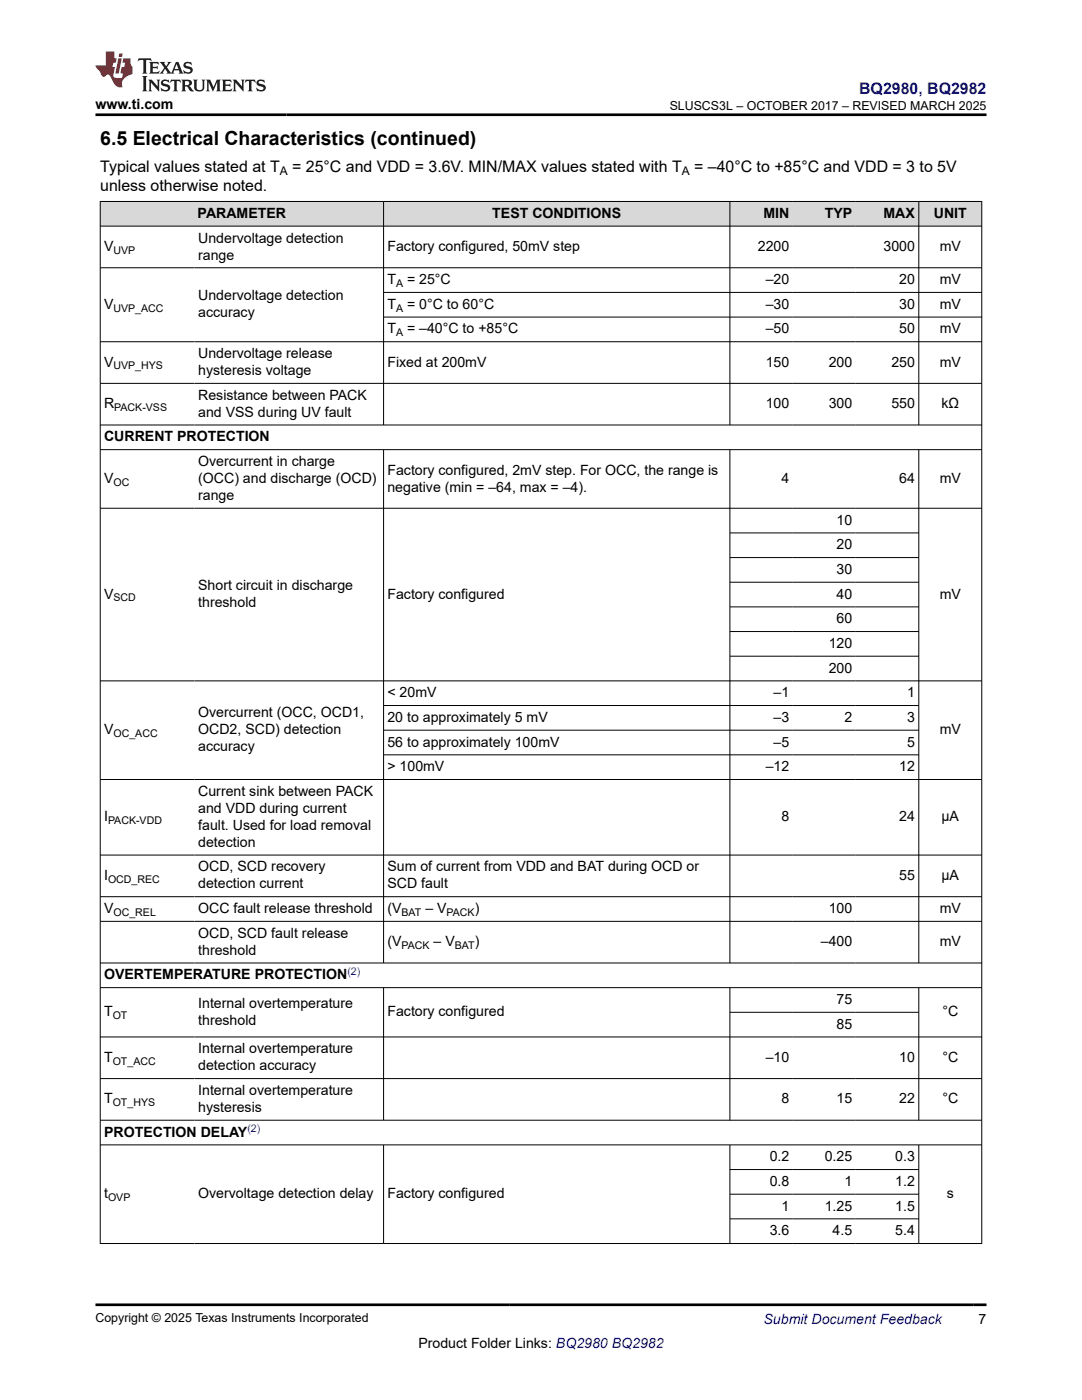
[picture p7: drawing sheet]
<svg xmlns="http://www.w3.org/2000/svg" width="216mm" height="279mm" viewBox="0 0 216 279" stroke-linecap="round" stroke-linejoin="round" font-family="sans-serif">
<defs><g id="words">
<text font-size="3.9" x="20" y="28.8">6.5 Electrical Characteristics (continued)</text>
<text font-size="3.2" fill="#00f" x="171.4" y="18.7">BQ2980, BQ2982</text>
<g font-size="3.2">
<text x="20" y="34.3">Typical values stated at T</text>
<text x="58.3" y="34.3">= 25°C and VDD = 3.6V. MIN/MAX values stated with T</text>
<text x="138.5" y="34.3">= –40°C to +85°C and VDD = 3 to 5V</text>
<text x="20" y="38.1">unless otherwise noted.</text>
</g>
<g font-size="2.8">
<text x="19" y="21.8">www.ti.com</text>
<text x="39.4" y="43.5">PARAMETER</text>
<text x="98.2" y="43.5">TEST CONDITIONS</text>
<text x="152.3" y="43.5">MIN</text>
<text x="164.6" y="43.5">TYP</text>
<text x="176.3" y="43.5">MAX</text>
<text x="186.3" y="43.5">UNIT</text>
<text x="20.8" y="50.1">V</text>
<text x="39.6" y="48.4">Undervoltage detection</text>
<text x="39.6" y="51.8">range</text>
<text x="77.3" y="50.1">Factory configured, 50mV step</text>
<text x="151.2" y="50.1">2200</text>
<text x="176.3" y="50.1">3000</text>
<text x="187.5" y="50.1">mV</text>
<text x="39.6" y="59.9">Undervoltage detection</text>
<text x="77.3" y="56.7">T</text>
<text x="81.2" y="56.7">= 25°C</text>
<text x="152.8" y="56.7">–20</text>
<text x="179.4" y="56.7">20</text>
<text x="187.5" y="56.7">mV</text>
<text x="20.8" y="61.6">V</text>
<text x="39.6" y="63.3">accuracy</text>
<text x="77.3" y="61.6">T</text>
<text x="81.2" y="61.6">= 0°C to 60°C</text>
<text x="152.8" y="61.6">–30</text>
<text x="179.4" y="61.6">30</text>
<text x="187.5" y="61.6">mV</text>
<text x="39.6" y="71.5">Undervoltage release</text>
<text x="77.3" y="66.6">T</text>
<text x="81.2" y="66.6">= –40°C to +85°C</text>
<text x="152.8" y="66.6">–50</text>
<text x="179.4" y="66.6">50</text>
<text x="187.5" y="66.6">mV</text>
<text x="20.8" y="73.2">V</text>
<text x="39.6" y="74.9">hysteresis voltage</text>
<text x="77.3" y="73.2">Fixed at 200mV</text>
<text x="152.8" y="73.2">150</text>
<text x="165.4" y="73.2">200</text>
<text x="177.9" y="73.2">250</text>
<text x="187.5" y="73.2">mV</text>
<text x="20.8" y="81.5">R</text>
<text x="39.6" y="79.8">Resistance between PACK</text>
<text x="39.6" y="83.2">and VSS during UV fault</text>
<text x="152.8" y="81.5">100</text>
<text x="165.4" y="81.5">300</text>
<text x="177.9" y="81.5">550</text>
<text x="187.9" y="81.5">kΩ</text>
<text x="20.8" y="88.1">CURRENT PROTECTION</text>
<text x="39.6" y="93">Overcurrent in charge</text>
<text x="77.3" y="94.7">Factory configured, 2mV step. For OCC, the range is</text>
<text x="20.8" y="96.4">V</text>
<text x="39.6" y="96.4">(OCC) and discharge (OCD)</text>
<text x="39.6" y="99.8">range</text>
<text x="77.3" y="98.1">negative (min = –64, max = –4).</text>
<text x="155.9" y="96.4">4</text>
<text x="179.4" y="96.4">64</text>
<text x="187.5" y="96.4">mV</text>
<text x="166.9" y="104.7">10</text>
<text x="166.9" y="109.6">20</text>
<text x="20.8" y="119.5">V</text>
<text x="39.6" y="117.8">Short circuit in discharge</text>
<text x="77.3" y="119.5">Factory configured</text>
<text x="166.9" y="114.5">30</text>
<text x="166.9" y="119.5">40</text>
<text x="187.5" y="119.5">mV</text>
<text x="39.6" y="121.2">threshold</text>
<text x="166.9" y="124.4">60</text>
<text x="165.4" y="129.3">120</text>
<text x="165.4" y="134.2">200</text>
<text x="39.6" y="143.2">Overcurrent (OCC, OCD1,</text>
<text x="77.3" y="139.2">&lt; 20mV</text>
<text x="154.4" y="139.2">–1</text>
<text x="181" y="139.2">1</text>
<text x="20.8" y="146.5">V</text>
<text x="39.6" y="146.5">OCD2, SCD) detection</text>
<text x="39.6" y="149.9">accuracy</text>
<text x="77.3" y="144.1">20 to approximately 5 mV</text>
<text x="77.3" y="149">56 to approximately 100mV</text>
<text x="154.4" y="144.1">–3</text>
<text x="154.4" y="149">–5</text>
<text x="168.5" y="144.1">2</text>
<text x="181" y="144.1">3</text>
<text x="181" y="149">5</text>
<text x="187.5" y="146.5">mV</text>
<text x="77.3" y="153.9">&gt; 100mV</text>
<text x="152.8" y="153.9">–12</text>
<text x="179.4" y="153.9">12</text>
<text x="39.6" y="158.8">Current sink between PACK</text>
<text x="20.8" y="163.9">I</text>
<text x="39.6" y="162.2">and VDD during current</text>
<text x="39.6" y="165.6">fault. Used for load removal</text>
<text x="155.9" y="163.9">8</text>
<text x="179.4" y="163.9">24</text>
<text x="187.9" y="163.9">µA</text>
<text x="39.6" y="169">detection</text>
<text x="39.6" y="173.9">OCD, SCD recovery</text>
<text x="77.3" y="173.9">Sum of current from VDD and BAT during OCD or</text>
<text x="20.8" y="175.6">I</text>
<text x="39.6" y="177.3">detection current</text>
<text x="77.3" y="177.3">SCD fault</text>
<text x="179.4" y="175.6">55</text>
<text x="187.9" y="175.6">µA</text>
<text x="20.8" y="182.2">V</text>
<text x="39.6" y="182.2">OCC fault release threshold</text>
<text x="77.3" y="182.2">(V</text>
<text x="84.9" y="182.2">– V</text>
<text x="94.7" y="182.2">)</text>
<text x="165.4" y="182.2">100</text>
<text x="187.5" y="182.2">mV</text>
<text x="39.6" y="187.2">OCD, SCD fault release</text>
<text x="39.6" y="190.5">threshold</text>
<text x="77.3" y="188.8">(V</text>
<text x="86.5" y="188.8">– V</text>
<text x="94.7" y="188.8">)</text>
<text x="163.8" y="188.8">–400</text>
<text x="187.5" y="188.8">mV</text>
<text x="20.8" y="195.5">OVERTEMPERATURE PROTECTION</text>
<text x="20.8" y="202.8">T</text>
<text x="39.6" y="201.1">Internal overtemperature</text>
<text x="77.3" y="202.8">Factory configured</text>
<text x="166.9" y="200.4">75</text>
<text x="188" y="202.8">°C</text>
<text x="39.6" y="204.5">threshold</text>
<text x="166.9" y="205.3">85</text>
<text x="20.8" y="211.9">T</text>
<text x="39.6" y="210.2">Internal overtemperature</text>
<text x="39.6" y="213.6">detection accuracy</text>
<text x="152.8" y="211.9">–10</text>
<text x="179.4" y="211.9">10</text>
<text x="188" y="211.9">°C</text>
<text x="20.8" y="220.2">T</text>
<text x="39.6" y="218.5">Internal overtemperature</text>
<text x="39.6" y="221.9">hysteresis</text>
<text x="155.9" y="220.2">8</text>
<text x="166.9" y="220.2">15</text>
<text x="179.4" y="220.2">22</text>
<text x="188" y="220.2">°C</text>
<text x="20.8" y="226.8">PROTECTION DELAY</text>
<text x="153.6" y="231.8">0.2</text>
<text x="164.6" y="231.8">0.25</text>
<text x="178.6" y="231.8">0.3</text>
<text x="20.8" y="239.1">t</text>
<text x="39.6" y="239.1">Overvoltage detection delay</text>
<text x="77.3" y="239.1">Factory configured</text>
<text x="153.6" y="236.7">0.8</text>
<text x="168.5" y="236.7">1</text>
<text x="178.6" y="236.7">1.2</text>
<text x="188.9" y="239.1">s</text>
<text x="155.9" y="241.6">1</text>
<text x="164.6" y="241.6">1.25</text>
<text x="178.6" y="241.6">1.5</text>
<text x="153.6" y="246.5">3.6</text>
<text x="166.1" y="246.5">4.5</text>
<text x="178.6" y="246.5">5.4</text>
<text x="83.5" y="269">Product Folder Links: BQ2980 BQ2982</text>
<text x="195.3" y="264.2">7</text>
</g>
<text font-size="2.8" fill="#00f" x="152.4" y="264.2">Submit Document Feedback</text>
<g font-size="2.5">
<text x="133.6" y="21.9">SLUSCS3L – OCTOBER 2017 – REVISED MARCH 2025</text>
<text x="19" y="263.9">Copyright © 2025 Texas Instruments Incorporated</text>
</g>
<g font-size="2.4">
<text x="55.8" y="34.9">A</text>
<text x="136" y="34.9">A</text>
</g>
<g font-size="2.1">
<text x="22.6" y="50.7">UVP</text>
<text x="79" y="57.3">A</text>
<text x="22.6" y="62.2">UVP_ACC</text>
<text x="79" y="62.2">A</text>
<text x="79" y="67.1">A</text>
<text x="22.6" y="73.7">UVP_HYS</text>
<text x="22.8" y="82">PACK-VSS</text>
<text x="22.6" y="97">OC</text>
<text x="22.6" y="120">SCD</text>
<text x="22.6" y="147.1">OC_ACC</text>
<text x="21.6" y="164.5">PACK-VDD</text>
<text x="21.6" y="176.2">OCD_REC</text>
<text x="22.6" y="182.8">OC_REL</text>
<text x="80.1" y="182.8">BAT</text>
<text x="89.1" y="182.8">PACK</text>
<text x="80.1" y="189.4">PACK</text>
<text x="90.8" y="189.4">BAT</text>
<text x="22.5" y="203.4">OT</text>
<text x="22.5" y="212.5">OT_ACC</text>
<text x="22.5" y="220.8">OT_HYS</text>
<text x="21.6" y="239.7">OVP</text>
</g>
<g font-size="2.1" fill="#00f">
<text x="69.3" y="194.5">(2)</text>
<text x="49.4" y="225.9">(2)</text>
</g>
</g></defs>
<g fill="#d8d8d8">
<path d="M20 40.2h175.9v4.9h-175.9z" fill-rule="evenodd"/>
<path d="M20.1 40.3h56.4v4.8h-56.4z" fill-rule="evenodd"/>
<path d="M76.6 40.3h69v4.8h-69z" fill-rule="evenodd"/>
<path d="M145.7 40.3h12.5v4.8h-12.5z" fill-rule="evenodd"/>
<path d="M158.2 40.3h12.6v4.8h-12.6z" fill-rule="evenodd"/>
<path d="M170.8 40.3h12.5v4.8h-12.5z" fill-rule="evenodd"/>
<path d="M183.4 40.3h12.4v4.8h-12.4z" fill-rule="evenodd"/>
</g>
<g fill="none" stroke="#000" stroke-width=".2">
<path d="M19.9 40.2h176.1M19.9 45.1h176.1M19.9 53.4h176.1M20 40.1v208.1M76.5 40.1v44.8M76.5 58.4h119.5M145.6 40.1v44.8M183.3 40.1v44.8M195.9 40.1v208.1M19.9 68.2h176.1M19.9 76.5h176.1M76.5 63.3h119.5"/>
<path d="M19.9 84.8h176.1M19.9 89.7h176.1M76.5 89.7v102.5M145.6 89.7v102.5M183.3 89.7v102.5M19.9 101.4h176.1M145.6 106.4h37.8M145.6 111.3h37.8M145.6 116.2h37.8M19.9 135.9h176.1M145.6 121.1h37.8M145.6 126h37.8"/>
<path d="M145.6 131h37.8M19.9 155.6h176.1M76.5 140.8h106.9M76.5 145.7h106.9M76.5 150.6h106.9M19.9 170.6h176.1M19.9 179h176.1M19.9 183.9h176.1M19.9 192.2h176.1M19.9 197.1h176.1M76.5 197.1v26.5M145.6 197.1v26.5"/>
<path d="M183.3 197.1v26.5M19.9 206.9h176.1M19.9 215.3h176.1M145.6 202h37.8M19.9 223.6h176.1M19.9 228.5h176.1M76.5 228.5v19.7M145.6 228.5v19.7M145.6 233.4h37.8M145.6 238.3h37.8M183.3 228.5v19.7M19.9 248.2h176.1"/>
<path d="M145.6 243.2h37.8"/>
</g>
<path d="M27.7 11.6l-.2 .6 .5-.2h.6v.1v2.2l-.2 .4h1l-.2-.4v-2.2v-.1h.5l.5 .2-.1-.6zM29.8 12.4l.2 .3v1.6l-.2 .4h1.9l.1-.6a1.08 1.08 0 0 1-1.3 .2v-.7h.6l.4 .2v-.7l-.4 .2h-.6v-.5l.2-.2a1 1 0 0 1 1 .3l-.1-.5zM31.8 12.4l1 1.1-1 1.2h.9l-.2-.2 .4-.8 .5 .8-.2 .2h1.6l-.2-.2 .1-.5h1l.1 .5-.1 .2h.9l-.2-.4-.8-1.9h-.5l-1 2.1-.8-1.1 .9-1h-.8l.2 .2-.5 .6-.3-.6 .1-.2zM35.2 12.8l.4 1h-.8zM36.8 12.5a.65 .65 0 0 0-.2 .7 .65 .65 0 0 0 .6 .5l.7 .1 .1 .3a.79 .79 0 0 1-.7 .4 .79 .79 0 0 1-.7-.5l.1 .7 .2-.1a.93 .93 0 0 0 1.1 0 .93 .93 0 0 0 .4-.9 1.46 1.46 0 0 0-1.2-.6l-.1-.3a1.09 1.09 0 0 1 1.2 .2l-.2-.6-.1 .1-.6-.2zM28.4 15.2l.2 .4v2.2l-.2 .4h1l-.2-.4v-2.2l.2-.4zM29.6 15.9l.2 .4v1.5l-.2 .4h.8l-.3-.4v-1.3l1.7 1.8v-2l.2-.4h-.8l.2 .2 .1 1.1-1.2-1.3zM32.3 16a.65 .65 0 0 0-.2 .8 .65 .65 0 0 0 .7 .4l.6 .2 .1 .2a.79 .79 0 0 1-.7 .4 .79 .79 0 0 1-.7-.5l.1 .7 .2-.1a.93 .93 0 0 0 1.1 .1 .93 .93 0 0 0 .4-1 1.46 1.46 0 0 0-1.2-.5l-.1-.4a1.09 1.09 0 0 1 1.2 .2l-.2-.6-.1 .1-.6-.1zM34.1 15.9l-.1 .6a.63 .63 0 0 1 .7-.3l.1 1.6-.3 .4h1l-.2-.4v-1.6a.66 .66 0 0 1 .8 .3l-.1-.6zM36.2 15.9l.2 .4v1.5l-.2 .4h.9l-.2-.2v-.7h.5l.1 .2a.79 .79 0 0 0 1.2 .6l-1-.9a.61 .61 0 0 0 .6-.6 .61 .61 0 0 0-.5-.7zM36.9 16.2h.2a.47 .47 0 0 1 .5 .1 .47 .47 0 0 1 .1 .5l-.2 .1-.6 .1zM38.5 15.9l.2 .2a2.27 2.27 0 0 0 .4 2 1.04 1.04 0 0 0 1.7-.7v-1.3l.2-.2h-.8l.2 .4v1.1a.6 .6 0 0 1-.6 .6 .6 .6 0 0 1-.6-.6v-1.1l.3-.4zM41.1 15.9l.2 .4v1.5l-.2 .4h.7l-.2-.4v-1.4l.9 1.9 .8-1.9v1.4l-.2 .4h1l-.3-.4v-1.5l.3-.4h-.8l-.7 1.5-.7-1.5zM44.3 15.9l.2 .4v1.5l-.2 .4h1.9l.1-.6a1.09 1.09 0 0 1-1.3 .2v-.7h.6l.4 .2v-.6l-.4 .2h-.6v-.6l.2-.1a1.01 1.01 0 0 1 1 .3l-.1-.6zM46.4 15.9l.3 .4v1.5l-.3 .4h.8l-.2-.4v-1.3l1.6 1.8v-2l.2-.4h-.7l.2 .2v1.1l-1.2-1.3zM49 15.9l-.1 .6a.63 .63 0 0 1 .8-.3v1.6l-.3 .4h1l-.2-.4v-1.6a.66 .66 0 0 1 .8 .3l-.1-.6zM51.4 16a.65 .65 0 0 0-.2 .8 .65 .65 0 0 0 .6 .4l.6 .2 .2 .2a.79 .79 0 0 1-.8 .4 .79 .79 0 0 1-.6-.5l.1 .7 .2-.1a.93 .93 0 0 0 1 .1 .93 .93 0 0 0 .5-1 1.46 1.46 0 0 0-1.3-.5l-.1-.4a1.09 1.09 0 0 1 1.3 .2l-.2-.6-.2 .1-.5-.1z" fill="#231f20"/>
<path d="M21.1 10.3v2.7h-2.1l.1 .4 .9 1a.95 .95 0 0 0 .9 .9 .59 .59 0 0 1 .6-.4 .59 .59 0 0 1 .5 .3l.4 .8a1.59 1.59 0 0 0 2.1 1.4 1.61 1.61 0 0 1 1-2.3l1-.3-.1-1.5a1.59 1.59 0 0 1-.4-1.7h-1.4l-.2 .9h.5l-.1 .9h-.5l-.2 .9v.3l.4 .1-.2 .9h-.6a.73 .73 0 0 1-1.1-.7l.3-1.5h-.5l.2-.9h.5l.2-.9h-.5v-1.3zM23.6 11.6l-.6 3.1h.7l.6-3.1zM23.8 10.7l-.1 .6h.7l.1-.6z" fill="#ed1c24"/>
<path d="M19 22.9h177.8M19 260.4h177.8" fill="none" stroke="#000" stroke-width=".53"/>
<use href="#words"/>
</svg>
